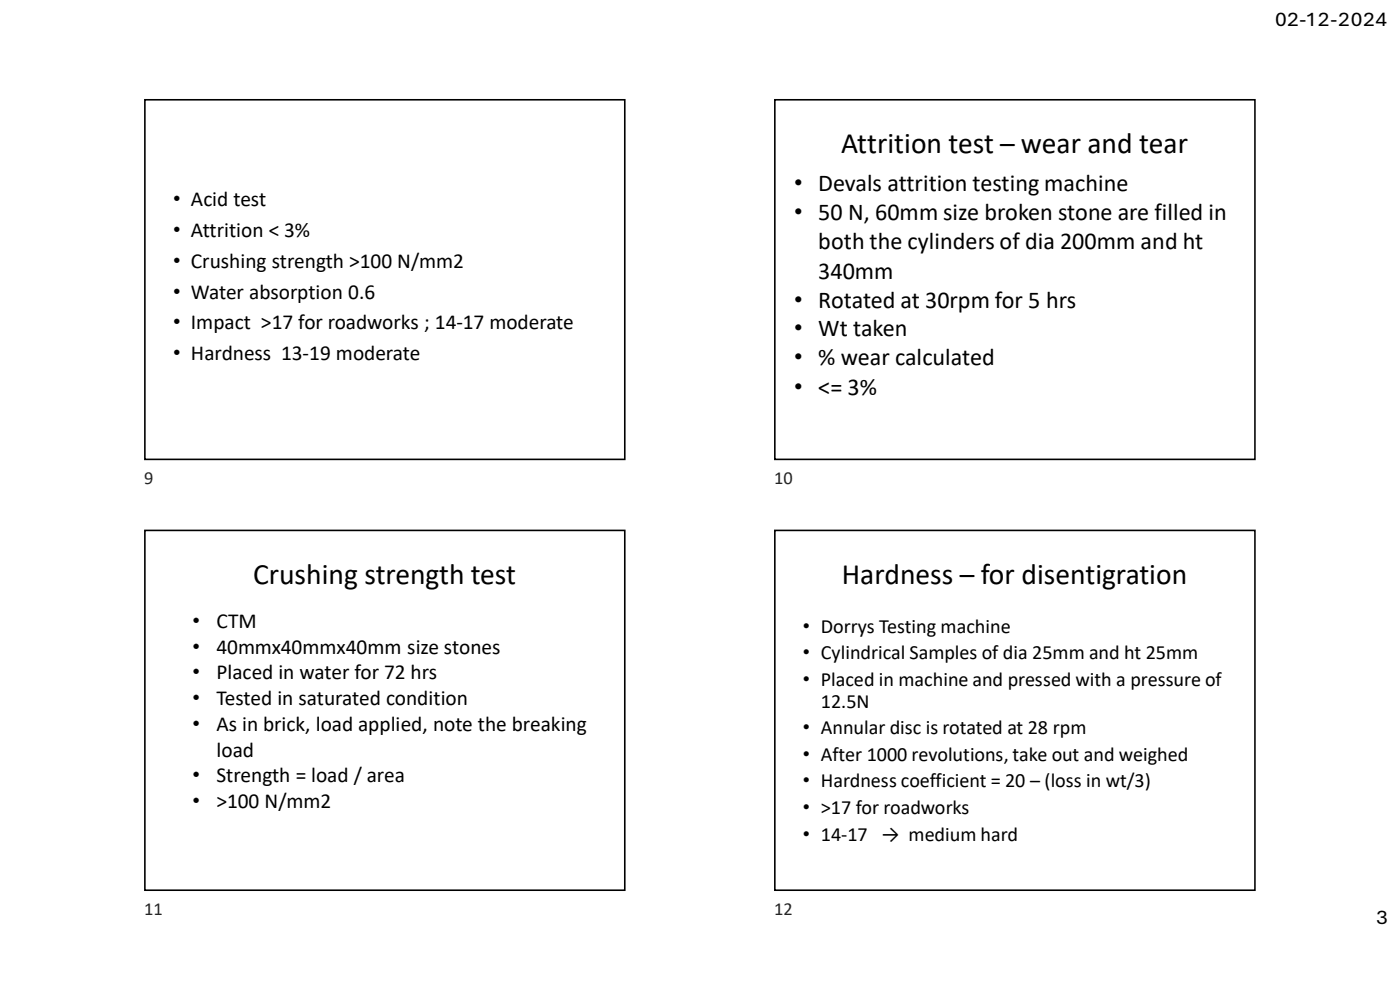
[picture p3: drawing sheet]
<svg xmlns="http://www.w3.org/2000/svg" width="297mm" height="210mm" viewBox="0 0 297 210" stroke-linecap="round" stroke-linejoin="round" font-family="sans-serif">
<defs><g id="words">
<g font-size="6.3">
<text x="178.4" y="32.6">Attrition test – wear and tear</text>
<text x="53.7" y="123.9">Crushing strength test</text>
<text x="178.6" y="123.9">Hardness – for disentigration</text>
</g>
<g font-size="5.1">
<text x="168.5" y="40.6">• Devals attrition testing machine</text>
<text x="168.5" y="46.7">• 50 N, 60mm size broken stone are filled in</text>
<text x="173.6" y="52.9">both the cylinders of dia 200mm and ht</text>
<text x="173.6" y="59.1">340mm</text>
<text x="168.5" y="65.2">• Rotated at 30rpm for 5 hrs</text>
<text x="168.5" y="71.4">• Wt taken</text>
<text x="168.5" y="77.5">• % wear calculated</text>
<text x="168.5" y="83.7">• &lt;= 3%</text>
</g>
<g font-size="4.5">
<text x="36.7" y="43.7">• Acid test</text>
<text x="36.7" y="50.2">• Attrition &lt; 3%</text>
<text x="36.7" y="56.8">• Crushing strength &gt;100 N/mm2</text>
<text x="36.7" y="63.3">• Water absorption 0.6</text>
<text x="36.7" y="69.9">• Impact &gt;17 for roadworks ; 14-17 moderate</text>
<text x="36.7" y="76.5">• Hardness 13-19 moderate</text>
<text x="40.8" y="133.2">•</text>
<text x="45.9" y="133.2">CTM</text>
<text x="40.8" y="138.6">•</text>
<text x="45.9" y="138.6">40mmx40mmx40mm size stones</text>
<text x="40.8" y="144.1">•</text>
<text x="40.8" y="149.6">•</text>
<text x="45.9" y="144.1">Placed in water for 72 hrs</text>
<text x="45.9" y="149.6">Tested in saturated condition</text>
<text x="40.8" y="155">•</text>
<text x="45.9" y="155">As in brick, load applied, note the breaking</text>
<text x="45.9" y="160.5">load</text>
<text x="40.8" y="165.9">•</text>
<text x="45.9" y="165.9">Strength = load / area</text>
<text x="40.8" y="171.4">•</text>
<text x="45.9" y="171.4">&gt;100 N/mm2</text>
</g>
<g font-size="4.4">
<text x="270.5" y="5.4">02-12-2024</text>
<text x="291.9" y="196">3</text>
</g>
<g font-size="4.3">
<text x="170.3" y="134.2">• Dorrys Testing machine</text>
<text x="170.3" y="139.9">• Cylindrical Samples of dia 25mm and ht 25mm</text>
<text x="170.3" y="145.5">• Placed in machine and pressed with a pressure of</text>
<text x="170.3" y="155.7">• Annular disc is rotated at 28 rpm</text>
<text x="174.2" y="150.1">12.5N</text>
<text x="170.3" y="161.4">• After 1000 revolutions, take out and weighed</text>
<text x="170.3" y="167">• Hardness coefficient = 20 – (loss in wt/3)</text>
<text x="170.3" y="172.7">• &gt;17 for roadworks</text>
<text x="170.3" y="178.3">• 14-17 → medium hard</text>
</g>
<g font-size="3.9" fill="#262626">
<text x="30.6" y="102.7">9</text>
<text x="164.2" y="102.7">10</text>
<text x="30.6" y="194.1">11</text>
<text x="164.2" y="194.1">12</text>
</g>
</g></defs>
<path d="M30.7 21.2h101.8v76.3h-101.8z" fill="none" stroke="#000" stroke-width=".34"/>
<path d="M164.2 21h102.2v76.7h-102.2z" fill="#fff"/>
<path d="M164.4 21.2h101.8v76.3h-101.8z" fill="none" stroke="#000" stroke-width=".34"/>
<path d="M30.6 112.4h102.2v76.7h-102.2z" fill="#fff"/>
<path d="M30.7 112.5h101.8v76.3h-101.8z" fill="none" stroke="#000" stroke-width=".34"/>
<path d="M164.2 112.4h102.2v76.7h-102.2z" fill="#fff"/>
<path d="M164.4 112.5h101.8v76.3h-101.8z" fill="none" stroke="#000" stroke-width=".34"/>
<use href="#words"/>
</svg>
